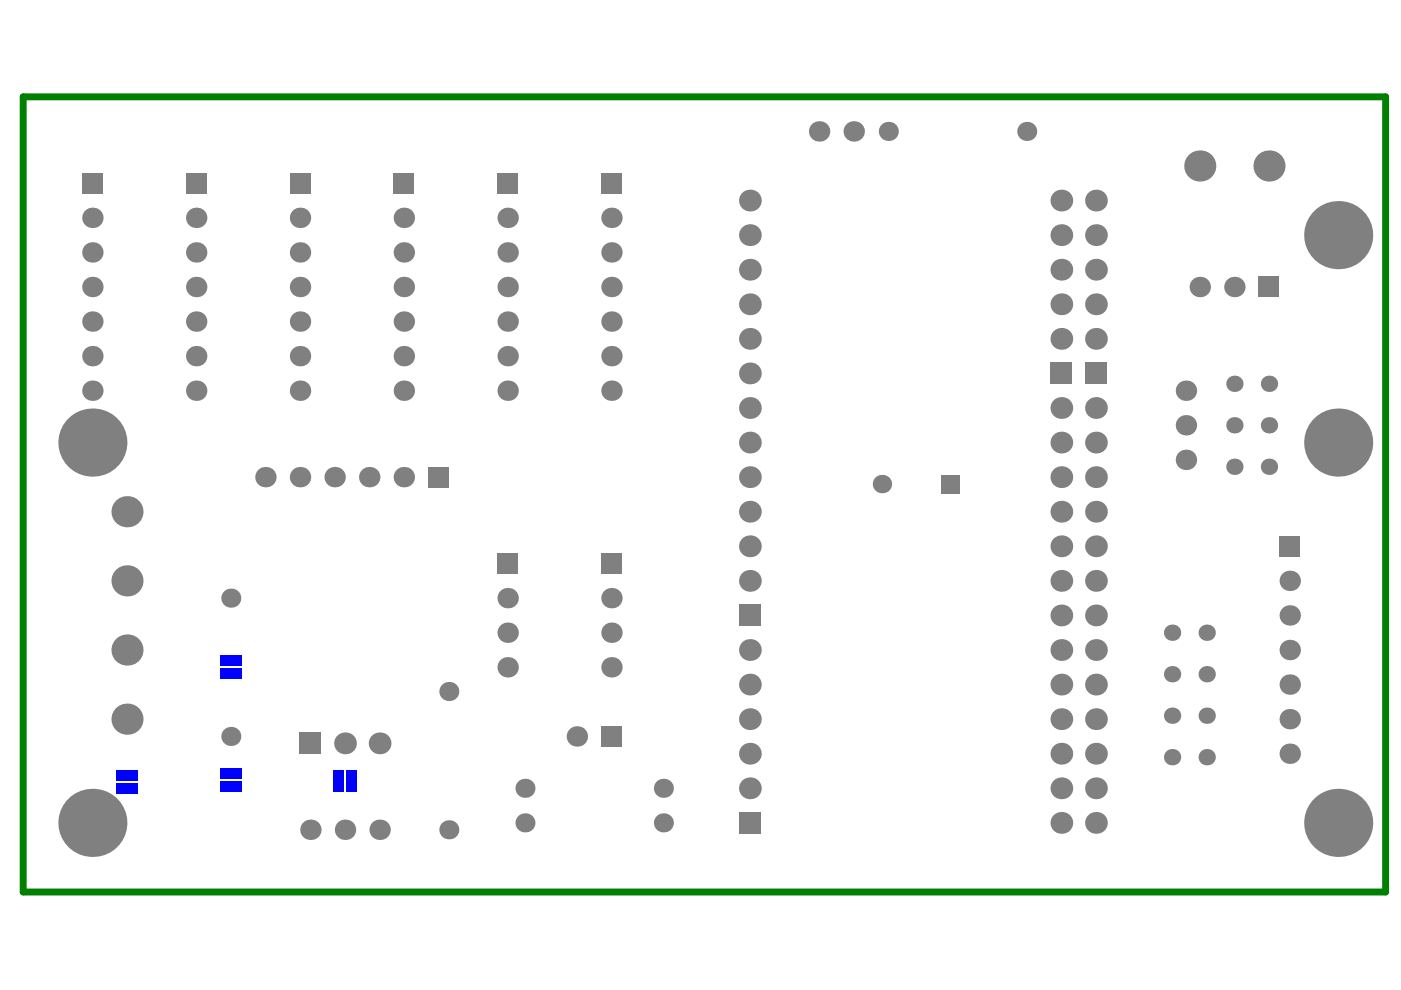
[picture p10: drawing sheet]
<svg xmlns="http://www.w3.org/2000/svg" width="297mm" height="210mm" viewBox="0 0 297 210" stroke-linecap="round" stroke-linejoin="round" font-family="sans-serif">
<path d="M4.9 20.5h288.9v168.6h-288.9z" fill="none" stroke="#008000" stroke-width="1.5"/>
<g fill="#808080">
<path d="M199.5 100.7h3.9v3.9h-3.9z" fill-rule="evenodd"/>
<path d="M222.7 76.9h4.6v4.6h-4.6z" fill-rule="evenodd"/>
<path d="M17.4 36.7h4.4v4.3h-4.4z" fill-rule="evenodd"/>
<path d="M105.5 117.3h4.3v4.4h-4.3z" fill-rule="evenodd"/>
<path d="M105.5 36.7h4.3v4.3h-4.3z" fill-rule="evenodd"/>
<path d="M230.1 76.9h4.6v4.6h-4.6z" fill-rule="evenodd"/>
<path d="M39.4 36.7h4.4v4.3h-4.4z" fill-rule="evenodd"/>
<path d="M63.5 155.3h4.6v4.6h-4.6z" fill-rule="evenodd"/>
<path d="M61.4 36.7h4.4v4.3h-4.4z" fill-rule="evenodd"/>
<path d="M83.5 36.7h4.3v4.3h-4.3z" fill-rule="evenodd"/>
<path d="M127.5 154h4.3v4.3h-4.3z" fill-rule="evenodd"/>
<path d="M127.5 117.3h4.3v4.4h-4.3z" fill-rule="evenodd"/>
<path d="M127.5 36.7h4.3v4.3h-4.3z" fill-rule="evenodd"/>
<path d="M156.7 128.2h4.6v4.6h-4.6z" fill-rule="evenodd"/>
<path d="M271.3 113.7h4.3v4.3h-4.3z" fill-rule="evenodd"/>
<path d="M266.9 58.7h4.3v4.3h-4.3z" fill-rule="evenodd"/>
<path d="M90.8 99h4.3v4.3h-4.3z" fill-rule="evenodd"/>
<path d="M156.7 172.2h4.6v4.6h-4.6z" fill-rule="evenodd"/>
</g>
<g fill="#808080">
<circle cx="225" cy="167.1" r="2.31"/>
<circle cx="225" cy="137.8" r="2.31"/>
<circle cx="225" cy="108.5" r="2.31"/>
<circle cx="225" cy="49.9" r="2.31"/>
<circle cx="248.5" cy="160.5" r="1.73"/>
<circle cx="248.5" cy="142.9" r="1.73"/>
<circle cx="19.6" cy="82.8" r="2.17"/>
<circle cx="19.6" cy="60.8" r="2.17"/>
<circle cx="19.6" cy="68.2" r="2.17"/>
<circle cx="19.6" cy="75.5" r="2.17"/>
<circle cx="19.6" cy="46.2" r="2.17"/>
<circle cx="48.9" cy="156.1" r="2.02"/>
<circle cx="107.6" cy="134.2" r="2.17"/>
<circle cx="107.6" cy="141.5" r="2.17"/>
<circle cx="107.6" cy="82.8" r="2.17"/>
<circle cx="107.6" cy="60.8" r="2.17"/>
<circle cx="107.6" cy="68.2" r="2.17"/>
<circle cx="107.6" cy="75.5" r="2.17"/>
<circle cx="107.6" cy="46.2" r="2.17"/>
<circle cx="225" cy="159.8" r="2.31"/>
<circle cx="225" cy="152.5" r="2.31"/>
<circle cx="225" cy="145.1" r="2.31"/>
<circle cx="225" cy="130.5" r="2.31"/>
<circle cx="225" cy="123.2" r="2.31"/>
<circle cx="225" cy="115.8" r="2.31"/>
<circle cx="225" cy="93.8" r="2.31"/>
<circle cx="225" cy="86.5" r="2.31"/>
<circle cx="225" cy="71.8" r="2.31"/>
<circle cx="225" cy="64.5" r="2.31"/>
<circle cx="225" cy="42.5" r="2.31"/>
<circle cx="248.5" cy="151.7" r="1.73"/>
<circle cx="248.5" cy="134.2" r="1.73"/>
<circle cx="254.4" cy="60.8" r="2.17"/>
<circle cx="19.6" cy="53.5" r="2.17"/>
<circle cx="48.9" cy="126.8" r="2.02"/>
<circle cx="78.3" cy="101.2" r="2.17"/>
<circle cx="107.6" cy="126.8" r="2.17"/>
<circle cx="107.6" cy="53.5" r="2.17"/>
<circle cx="225" cy="174.5" r="2.31"/>
<circle cx="225" cy="101.2" r="2.31"/>
<circle cx="225" cy="57.2" r="2.31"/>
<circle cx="111.3" cy="167.1" r="2.02"/>
<circle cx="140.7" cy="167.1" r="2.02"/>
<circle cx="159" cy="167.1" r="2.31"/>
<circle cx="159" cy="137.8" r="2.31"/>
<circle cx="159" cy="108.5" r="2.31"/>
<circle cx="159" cy="79.2" r="2.31"/>
<circle cx="159" cy="49.9" r="2.31"/>
<circle cx="187" cy="102.6" r="1.95"/>
<circle cx="232.4" cy="167.1" r="2.31"/>
<circle cx="232.4" cy="137.8" r="2.31"/>
<circle cx="232.4" cy="108.5" r="2.31"/>
<circle cx="232.4" cy="49.9" r="2.31"/>
<circle cx="255.8" cy="160.5" r="1.73"/>
<circle cx="255.8" cy="142.9" r="1.73"/>
<circle cx="261.7" cy="90.2" r="1.73"/>
<circle cx="273.5" cy="137.8" r="2.17"/>
<circle cx="269.1" cy="90.2" r="1.73"/>
<circle cx="26.9" cy="137.8" r="3.3"/>
<circle cx="26.9" cy="108.5" r="3.3"/>
<circle cx="19.6" cy="93.8" r="7.2"/>
<circle cx="41.6" cy="82.8" r="2.17"/>
<circle cx="41.6" cy="60.8" r="2.17"/>
<circle cx="41.6" cy="68.2" r="2.17"/>
<circle cx="41.6" cy="75.5" r="2.17"/>
<circle cx="41.6" cy="46.2" r="2.17"/>
<circle cx="73.2" cy="175.9" r="2.17"/>
<circle cx="65.8" cy="175.9" r="2.17"/>
<circle cx="73.2" cy="157.6" r="2.31"/>
<circle cx="63.6" cy="82.8" r="2.17"/>
<circle cx="63.6" cy="60.8" r="2.17"/>
<circle cx="63.6" cy="68.2" r="2.17"/>
<circle cx="63.6" cy="75.5" r="2.17"/>
<circle cx="63.6" cy="46.2" r="2.17"/>
<circle cx="95.2" cy="175.9" r="2.02"/>
<circle cx="95.2" cy="146.6" r="2.02"/>
<circle cx="85.6" cy="82.8" r="2.17"/>
<circle cx="85.6" cy="60.8" r="2.17"/>
<circle cx="85.6" cy="68.2" r="2.17"/>
<circle cx="85.6" cy="75.5" r="2.17"/>
<circle cx="85.6" cy="46.2" r="2.17"/>
<circle cx="122.3" cy="156.1" r="2.17"/>
<circle cx="129.6" cy="134.2" r="2.17"/>
<circle cx="129.6" cy="141.5" r="2.17"/>
<circle cx="129.6" cy="82.8" r="2.17"/>
<circle cx="129.6" cy="60.8" r="2.17"/>
<circle cx="129.6" cy="68.2" r="2.17"/>
<circle cx="129.6" cy="75.5" r="2.17"/>
<circle cx="129.6" cy="46.2" r="2.17"/>
<circle cx="159" cy="152.5" r="2.31"/>
<circle cx="159" cy="159.8" r="2.31"/>
<circle cx="159" cy="145.1" r="2.31"/>
<circle cx="159" cy="115.8" r="2.31"/>
<circle cx="159" cy="123.2" r="2.31"/>
<circle cx="159" cy="86.5" r="2.31"/>
<circle cx="159" cy="93.8" r="2.31"/>
<circle cx="159" cy="64.5" r="2.31"/>
<circle cx="159" cy="71.8" r="2.31"/>
<circle cx="159" cy="42.5" r="2.31"/>
<circle cx="188.3" cy="27.9" r="2.02"/>
<circle cx="181" cy="27.9" r="2.17"/>
<circle cx="232.4" cy="159.8" r="2.31"/>
<circle cx="232.4" cy="152.5" r="2.31"/>
<circle cx="232.4" cy="145.1" r="2.31"/>
<circle cx="232.4" cy="130.5" r="2.31"/>
<circle cx="232.4" cy="123.2" r="2.31"/>
<circle cx="232.4" cy="115.8" r="2.31"/>
<circle cx="232.4" cy="93.8" r="2.31"/>
<circle cx="232.4" cy="86.5" r="2.31"/>
<circle cx="232.4" cy="71.8" r="2.31"/>
<circle cx="232.4" cy="64.5" r="2.31"/>
<circle cx="232.4" cy="42.5" r="2.31"/>
<circle cx="255.8" cy="151.7" r="1.73"/>
<circle cx="255.8" cy="134.2" r="1.73"/>
<circle cx="251.4" cy="82.8" r="2.17"/>
<circle cx="251.4" cy="90.2" r="2.17"/>
<circle cx="251.4" cy="97.5" r="2.17"/>
<circle cx="261.7" cy="99" r="1.73"/>
<circle cx="261.7" cy="81.4" r="1.73"/>
<circle cx="261.7" cy="60.8" r="2.17"/>
<circle cx="273.5" cy="152.5" r="2.17"/>
<circle cx="273.5" cy="159.8" r="2.17"/>
<circle cx="273.5" cy="130.5" r="2.17"/>
<circle cx="273.5" cy="145.1" r="2.17"/>
<circle cx="273.5" cy="123.2" r="2.17"/>
<circle cx="269.1" cy="99" r="1.73"/>
<circle cx="269.1" cy="81.4" r="1.73"/>
<circle cx="19.6" cy="174.5" r="7.2"/>
<circle cx="26.9" cy="152.5" r="3.3"/>
<circle cx="26.9" cy="123.2" r="3.3"/>
<circle cx="41.6" cy="53.5" r="2.17"/>
<circle cx="70.9" cy="101.2" r="2.17"/>
<circle cx="63.6" cy="101.2" r="2.17"/>
<circle cx="63.6" cy="53.5" r="2.17"/>
<circle cx="85.6" cy="101.2" r="2.17"/>
<circle cx="85.6" cy="53.5" r="2.17"/>
<circle cx="111.3" cy="174.5" r="2.02"/>
<circle cx="140.7" cy="174.5" r="2.02"/>
<circle cx="129.6" cy="126.8" r="2.17"/>
<circle cx="129.6" cy="53.5" r="2.17"/>
<circle cx="159" cy="101.2" r="2.31"/>
<circle cx="159" cy="57.2" r="2.31"/>
<circle cx="232.4" cy="174.5" r="2.31"/>
<circle cx="232.4" cy="101.2" r="2.31"/>
<circle cx="232.4" cy="57.2" r="2.31"/>
<circle cx="254.4" cy="35.2" r="3.3"/>
<circle cx="80.5" cy="175.9" r="2.17"/>
<circle cx="80.5" cy="157.6" r="2.31"/>
<circle cx="173.7" cy="27.9" r="2.17"/>
<circle cx="283.7" cy="93.8" r="7.2"/>
<circle cx="217.7" cy="27.9" r="2.02"/>
<circle cx="56.3" cy="101.2" r="2.17"/>
<circle cx="283.7" cy="174.5" r="7.2"/>
<circle cx="283.7" cy="49.9" r="7.2"/>
<circle cx="269.1" cy="35.2" r="3.3"/>
</g>
<g fill="#00f">
<path d="M46.6 165.5h4.6v2.4h-4.6z" fill-rule="evenodd"/>
<path d="M46.6 141.7h4.6v2.3h-4.6z" fill-rule="evenodd"/>
<path d="M46.6 162.8h4.6v2.3h-4.6z" fill-rule="evenodd"/>
<path d="M46.6 138.9h4.6v2.3h-4.6z" fill-rule="evenodd"/>
<path d="M70.6 163.4h2.3v4.6h-2.3z" fill-rule="evenodd"/>
<path d="M24.6 166h4.6v2.3h-4.6z" fill-rule="evenodd"/>
<path d="M24.6 163.2h4.6v2.3h-4.6z" fill-rule="evenodd"/>
<path d="M73.4 163.4h2.3v4.6h-2.3z" fill-rule="evenodd"/>
</g>
</svg>
